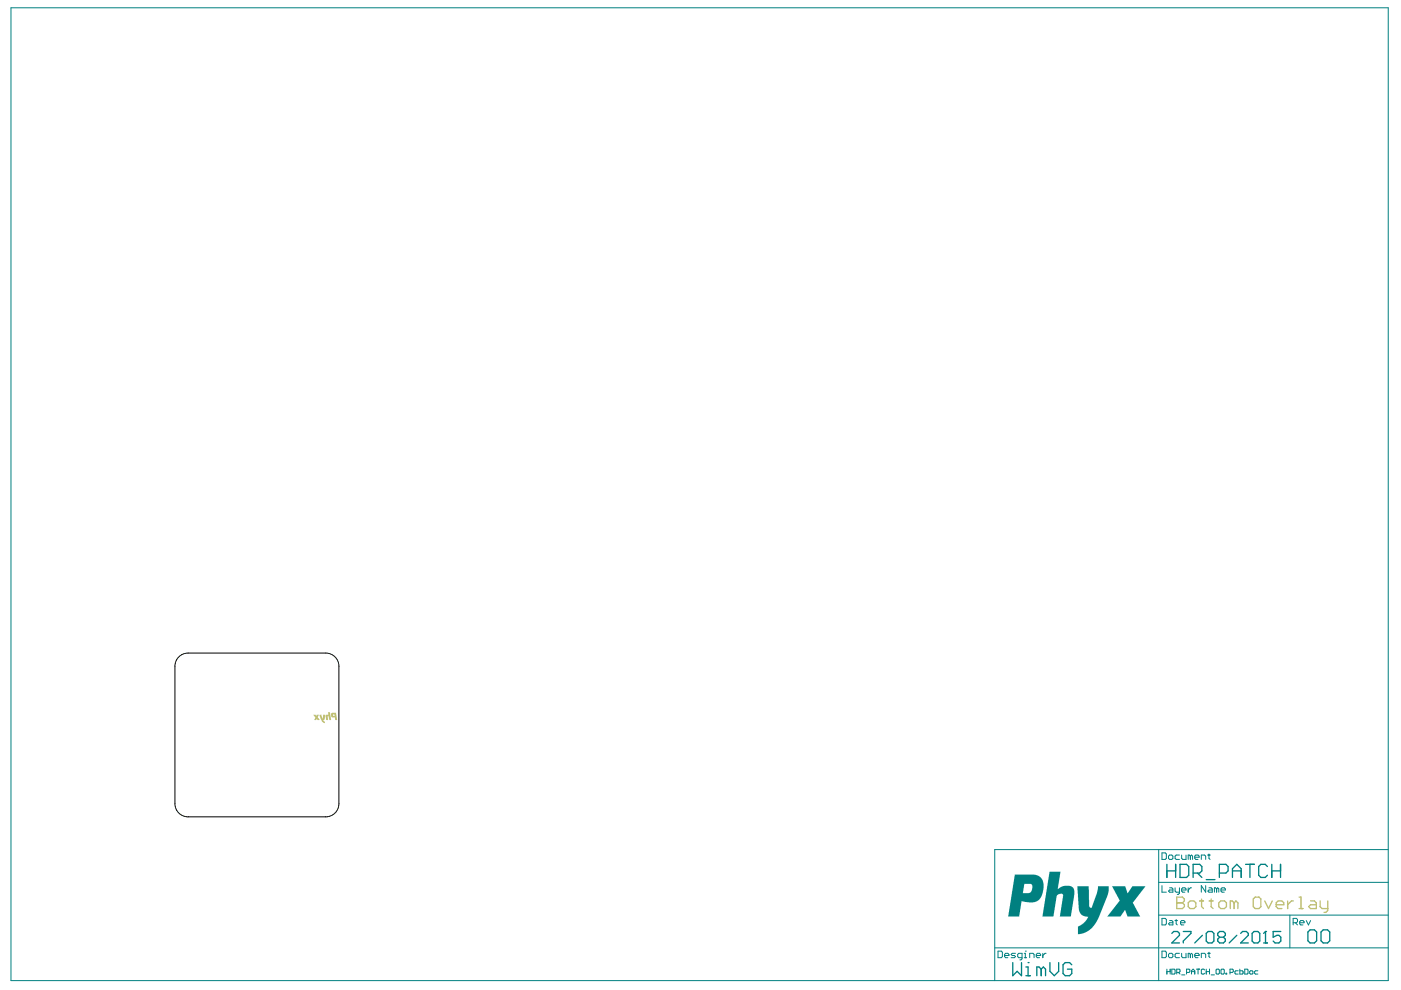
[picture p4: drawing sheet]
<svg xmlns="http://www.w3.org/2000/svg" width="297mm" height="210mm" viewBox="0 0 297 210" stroke-linecap="round" stroke-linejoin="round" font-family="sans-serif">
<g fill="#008080">
<path d="M235.8 187.9h2.8l.4 1.5 1.1-1.5h2.8l-2.5 3.2a.33 .33 0 0 0-.2 .3 .33 .33 0 0 0 .2 .3l1.3 2.6h-2.6l-.5-1.3-1 1.3h-2.8l2.4-3.1a.37 .37 0 0 0 .2-.3 .37 .37 0 0 0-.2-.4z"/>
<path d="M228.4 187.9h2.4l.1 4.2 .4 .4h.2l1.1-3.1 .2-1.5h2.3v1.1l-.4 1.2-1.9 4.6-.7 1.3-1.1 1.1-.9 .6-.8 .2-.8 .1v-1.2a.49 .49 0 0 1 .1-.5 .49 .49 0 0 1 .4-.2l1.2-.9 .5-.9-1.2-.3-.7-.8z"/>
<path d="M222.5 184.8h2.4l-.7 3.7 .8-.5 .7-.2 1.3 .1 .4 .2 .3 .4 .1 1.2-.8 4.6h-2.3l.7-4.2a.4 .4 0 0 0-.2-.6l-.8 .1-.4 .3-.7 4.4h-2.3z"/>
<path d="M215.1 185.4h4.2l.9 .3 .6 .5 .4 .7v1.8l-.5 1.6-.8 .8-.9 .2-2.4-.2-.5 3.2h-2.4zM217.2 187.4l-.3 2 1.5-.1 .4-.7v-1l-.2-.2z"/>
</g>
<g fill="none" stroke="#008080" stroke-width=".21">
<path d="M2.3 1.7h292v206.2h-292zM245.7 180.1v27.8M245.7 194h48.6M245.7 187.1h48.6M246.4 194.7h.7l.2 .3v.9l-.2 .2h-.7zM246.4 180.8h.7l.2 .3v.9l-.2 .2h-.7zM246.4 187.8v1.4h.9M247.8 181.5l.2-.2h.4l.3 .2v.5l-.3 .2h-.4l-.2-.2zM248 195.2h.4l.3 .2v.7h-.7l-.2-.2 .2-.3h.7M248 188.2h.4l.3 .3v.7h-.7l-.2-.3 .2-.2h.7M249.1 195.2h.5M249.1 188.2v.7l.3 .3h.7"/>
<path d="M249.4 195v.9l.2 .2M250.1 181.3h-.7l-.3 .2v.5l.3 .2h.7M250.1 188.2v1.2l-.5 .2M250.3 195.6h.9l-.2-.4h-.5l-.2 .2v.5l.2 .2h.5M250.5 188.7h1l-.3-.5h-.4l-.3 .3v.4l.3 .3h.4M250.5 181.3v.7l.3 .2h.7v-.9M251.9 188.2v1M252.4 181.5l-.5-.2v.9M252.4 181.5l.2-.2 .2 .2v.7M252.4 181.5v.7M252.6 188.2h-.2l-.5 .5M253.3 181.8h.9l-.2-.5h-.5l-.2 .2v.5l.2 .2h.5"/>
<path d="M254.7 182.2v-.9h.7l.2 .2v.7M255.6 187.8v1.4l-.9-1.4v1.4M256.1 181.3h.5M256.3 188.2h.5l.2 .3v.7h-.7l-.2-.3 .2-.2h.7M256.3 181.1v.9l.3 .2M257.9 188.5l-.4-.3v1M257.9 188.5v.7M257.9 188.5l.3-.3 .2 .3v.7M258.9 188.7h.9l-.2-.5h-.5l-.2 .3v.4l.2 .3h.5M273.5 194v7M274.2 195.6h.7l.2-.2v-.4l-.2-.3h-.7v1.4M274.6 195.6l.5 .5"/>
<path d="M275.6 195.6h.9l-.2-.4h-.5l-.2 .2v.5l.2 .2h.5M277 195.2l.4 .9 .5-.9M294.3 180.1h-83.4v27.8M210.9 201h83.4M211.6 201.7h.7l.2 .2v.9l-.2 .3h-.7zM213 202.6h.9l-.2-.5h-.5l-.2 .3v.4l.2 .3h.5M215.3 202.1h-.7l-.2 .3 .2 .2h.5l.2 .2-.2 .3h-.7M216.7 203.1h-.7l-.2-.3v-.4l.2-.3h.7v1.2l-.5 .2M217.2 203.1h.4M217.2 202.1h.2v1M217.4 201.7h.1M218.3 203.1v-1h.7l.2 .3v.7"/>
<path d="M219.7 202.6h.9l-.2-.5h-.5l-.2 .3v.4l.2 .3h.5M221.1 202.1v1M221.8 202.1h-.2l-.5 .5M246.4 201.7h.7l.2 .2v.9l-.2 .3h-.7zM247.4 205.5v1M247.4 206h.7M247.8 202.4l.2-.3h.4l.3 .3v.4l-.3 .3h-.4l-.2-.3zM248.1 205.5v1M248.4 205.5h.6l.1 .2v.7l-.1 .1h-.6zM249.5 206.2h.5l.2-.2v-.3l-.2-.2h-.5v1M249.8 206.2l.4 .3M250.1 202.1h-.7l-.3 .3v.4l.3 .3h.7"/>
<path d="M250.5 202.1v.7l.3 .3h.7v-1M250.5 206.7h.7M251.6 206.2h.5l.2-.2v-.3l-.2-.2h-.5v1M252.4 202.4l-.5-.3v1M252.4 202.4v.7M252.4 202.4l.2-.3 .2 .3v.7M252.6 206h.7M252.6 206.5v-.7l.4-.3 .3 .3v.7M253.3 202.6h.9l-.2-.5h-.5l-.2 .3v.4l.2 .3h.5M253.7 205.5h.7M254 205.5v1M254.7 203.1v-1h.7l.2 .3v.7"/>
<path d="M255.4 205.7l-.2-.2h-.3l-.2 .2v.7l.2 .1h.3l.2-.1M255.7 206h.7M255.7 205.5v1M256.1 202.1h.5M256.3 201.9v.9l.3 .3M256.4 205.5v1M256.8 206.7h.7M257.8 205.7l.2-.2h.4l.1 .2v.7l-.1 .1h-.4l-.2-.1zM258.9 205.7l.1-.2h.4l.2 .2v.7l-.2 .1h-.4l-.1-.1zM259.9 206.4h.2v.1h-.2zM260.8 206.2h.5l.2-.2v-.3l-.2-.2h-.5v1M262.5 205.8h-.5l-.2 .2v.4l.2 .1h.5"/>
<path d="M262.9 205.5v1h.5l.2-.1v-.4l-.2-.2h-.5M263.9 205.5h.5l.2 .2v.7l-.2 .1h-.5zM265 206l.1-.2h.4l.1 .2v.4l-.1 .1h-.4l-.1-.1zM266.7 205.8h-.5l-.2 .2v.4l.2 .1h.5"/>
</g>
<g fill="none" stroke="#008080" stroke-width=".28">
<path d="M247.4 183.3v2.7M247.4 184.6h1.9M248.4 197.9l.5-.4h.8l.4 .4v.4l-1.7 1.6h1.7M249.3 183.3v2.7M250.2 183.3h1.4l.4 .4v1.9l-.4 .4h-1.4zM250.9 197.5h1.6v.4l-1.6 1.6v.4M253 185.1h1.4l.4-.5v-.9l-.4-.4h-1.4v2.7M253.9 185.1l.9 .9M254.9 198.3l-1.6 1.6M255.7 186.5h1.9M255.7 197.9l.4-.4h.9l.4 .4v1.6l-.4 .4h-.9l-.4-.4zM258.5 185.1h1.4l.5-.5v-.9l-.5-.4h-1.4v2.7"/>
<path d="M258.6 198.7l-.4 .4v.4l.4 .4h.8l.4-.4v-.4l-.4-.4M258.6 198.7l-.4-.4v-.4l.4-.4h.8l.4 .4v.4l-.4 .4M258.6 198.7h.8M261.3 184.6h1.9M261.3 186v-1.8l.9-.9 1 .9v1.8M262.2 198.3l-1.6 1.6M263 197.9l.4-.4h.9l.4 .4v.4l-1.7 1.6h1.7M264.1 183.3h1.8M265 183.3v2.7M265.5 197.9l.4-.4h.8l.4 .4v1.6l-.4 .4h-.8l-.4-.4zM267.9 199.9h.8M268.3 197.5h.1"/>
<path d="M268.3 197.5v2.4M268.3 197.5l-.4 .4M268.7 183.7l-.4-.4h-1l-.4 .4v1.9l.4 .4h1l.4-.4M269.6 184.6h1.9M269.6 183.3v2.7M271.5 183.3v2.7M271.6 197.5h-1.7v1.2l.8-.4h.5l.4 .4v.8l-.4 .4h-.9l-.4-.4M277.3 197.6l.5-.4h.9l.5 .4v1.9l-.5 .4h-.9l-.5-.4zM280.1 197.6l.4-.4h1l.4 .4v1.9l-.4 .4h-1l-.4-.4zM214.7 204.1v2.8l1-1 .9 1v-2.8M217.5 206.9h.9M217.5 205h.5v1.9"/>
<path d="M218 204.1h.1M220.8 205.5l-.5-.5h-.5v1.9M220.8 205.5v1.4M220.8 205.5l.4-.5 .5 .5v1.4M222.6 204.1v1.8l.9 1 1-1v-1.8M227.2 204.6l-.4-.5h-1l-.4 .5v1.8l.4 .5h1l.4-.5v-.9h-.9"/>
</g>
<g fill="#c0c073">
<path d="M69.5 151h.4l.3 1.7h-.4l-.2-.9-.2 .1 .2 .8h-.4l-.2-1 .2-.2 .4 .1z"/>
<path d="M66.4 151.5h.5l.1 .3 .1-.3h.5l-.2 .6 .4 .6h-.5l-.1-.3-.1 .3h-.5l.3-.6z"/>
<path d="M67.8 151.5h.4l.2 .8 .1-.8h.4l-.1 1-.3 .2 .4 .3v.3l-.7-.4z"/>
<path d="M70.2 151.3l.1 .7 .7 .1 .1 .6h.4l-.3-1.6zM70.6 151.5h.3v.3h-.2z"/>
</g>
<g fill="none" stroke="#c0c073" stroke-width=".28">
<path d="M249.5 191.4h.1M249.5 190.2h1.2l.4 .4v.4l-.4 .4 .4 .4v.4l-.4 .4h-1.2zM249.5 191.4h1.2M251.9 191.4l.4-.4h.8l.4 .4v.8l-.4 .4h-.8l-.4-.4zM254.4 191h.8M254.8 190.6v1.6l.4 .4M256.4 191h.8M256.8 190.6v1.6l.4 .4M258.4 191.4l.4-.4h.8l.4 .4v.8l-.4 .4h-.8l-.4-.4zM261.7 191.4l-.5-.4h-.4v1.6M261.7 191.4v1.2M261.7 191.4l.4-.4 .4 .4v1.2"/>
<path d="M265.7 190.6l.4-.4h.8l.4 .4v1.6l-.4 .4h-.8l-.4-.4zM268.1 191l.9 1.6 .8-1.6M270.6 191.8h1.6v-.4l-.4-.4h-.8l-.4 .4v.8l.4 .4h.8M273 191v1.6M274.2 191h-.4l-.8 .8M275.4 192.6h.8M275.4 190.2h.4v2.4M277.9 191h.8l.4 .4v1.2h-1.2l-.4-.4 .4-.4h1.2M279.9 191v1.2l.4 .4h1.2M281.5 191v2l-.4 .4h-.4"/>
</g>
<path d="M37.7 139.5a2.78 2.78 0 0 1 2.2-1h29.2a2.78 2.78 0 0 1 2.8 2.7v29.2a2.78 2.78 0 0 1-2.8 2.8h-29.2a2.78 2.78 0 0 1-2.8-2.8v-29.2l.1-.6z" fill="none" stroke="#000" stroke-width=".21"/>
</svg>
